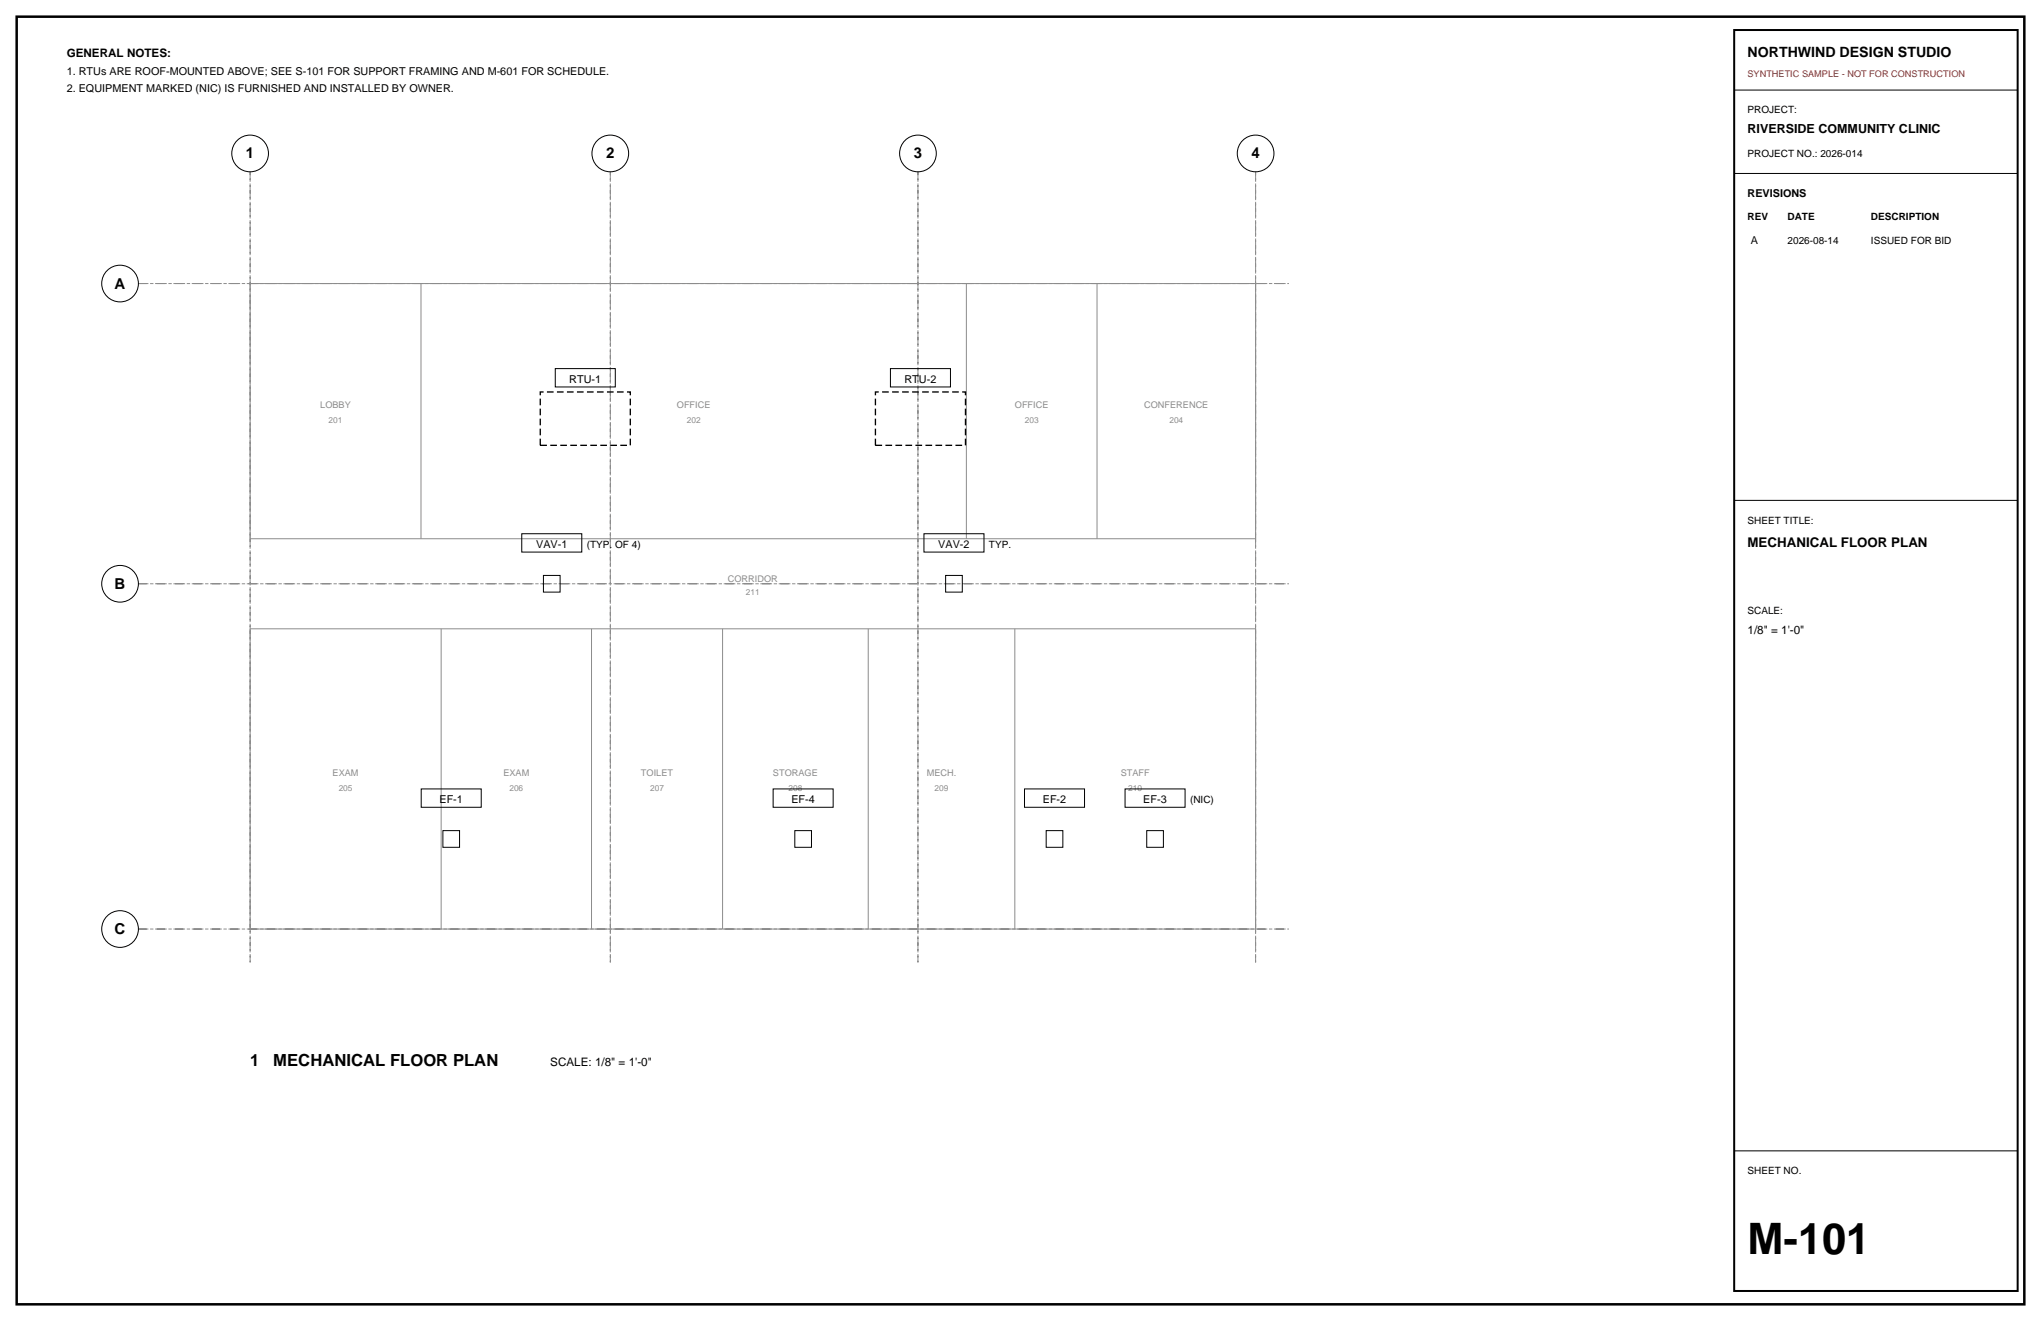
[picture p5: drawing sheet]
<svg xmlns="http://www.w3.org/2000/svg" width="432mm" height="279mm" viewBox="0 0 432 279" stroke-linecap="round" stroke-linejoin="round" font-family="sans-serif">
<defs><g id="words">
<text font-size="9.2" x="369.7" y="265.3">M-101</text>
<g font-size="3.5">
<text x="52.9" y="225.4">1</text>
<text x="57.8" y="225.4">MECHANICAL FLOOR PLAN</text>
</g>
<g font-size="3.2">
<text x="52" y="33.5">1</text>
<text x="128.2" y="33.5">2</text>
<text x="193.3" y="33.5">3</text>
<text x="264.8" y="33.5">4</text>
<text x="24.3" y="61">A</text>
<text x="24.3" y="124.5">B</text>
<text x="24.3" y="197.6">C</text>
</g>
<text font-size="3" x="369.7" y="12">NORTHWIND DESIGN STUDIO</text>
<text font-size="2.8" x="369.7" y="115.7">MECHANICAL FLOOR PLAN</text>
<text font-size="2.6" x="369.7" y="28.2">RIVERSIDE COMMUNITY CLINIC</text>
<g font-size="2.5">
<text x="14.1" y="12">GENERAL NOTES:</text>
<text x="369.7" y="134.1">1/8&quot; = 1'-0&quot;</text>
<text x="116.4" y="225.4">SCALE: 1/8&quot; = 1'-0&quot;</text>
</g>
<g font-size="2.3">
<text x="14.1" y="15.9">1. RTUs ARE ROOF-MOUNTED ABOVE; SEE S-101 FOR SUPPORT FRAMING AND M-601 FOR SCHEDULE.</text>
<text x="14.1" y="19.4">2. EQUIPMENT MARKED (NIC) IS FURNISHED AND INSTALLED BY OWNER.</text>
<text x="369.7" y="41.6">REVISIONS</text>
<text x="370.4" y="51.5">A</text>
<text x="120.4" y="81">RTU-1</text>
<text x="191.4" y="81">RTU-2</text>
<text x="113.4" y="115.9">VAV-1</text>
<text x="198.5" y="115.9">VAV-2</text>
<text x="93" y="169.9">EF-1</text>
<text x="167.4" y="169.9">EF-4</text>
<text x="220.6" y="169.9">EF-2</text>
<text x="241.9" y="169.9">EF-3</text>
</g>
<g font-size="2.1">
<text x="369.7" y="24">PROJECT:</text>
<text x="369.7" y="33.2">PROJECT NO.: 2026-014</text>
<text x="369.7" y="46.6">REV</text>
<text x="378.2" y="46.6">DATE</text>
<text x="395.8" y="46.6">DESCRIPTION</text>
<text x="378.2" y="51.5">2026-08-14</text>
<text x="395.8" y="51.5">ISSUED FOR BID</text>
<text x="369.7" y="110.8">SHEET TITLE:</text>
<text x="124.1" y="115.9">(TYP. OF 4)</text>
<text x="209.2" y="115.9">TYP.</text>
<text x="369.7" y="129.8">SCALE:</text>
<text x="251.8" y="169.9">(NIC)</text>
<text x="369.7" y="248.4">SHEET NO.</text>
</g>
<text font-size="1.9" fill="#d90d0d" x="369.7" y="16.2">SYNTHETIC SAMPLE - NOT FOR CONSTRUCTION</text>
<g font-size="1.9" fill="#8c8c8c">
<text x="67.8" y="86.3">LOBBY</text>
<text x="143.2" y="86.3">OFFICE</text>
<text x="214.7" y="86.3">OFFICE</text>
<text x="242.1" y="86.3">CONFERENCE</text>
<text x="154" y="123.1">CORRIDOR</text>
<text x="70.4" y="164">EXAM</text>
<text x="106.5" y="164">EXAM</text>
<text x="135.6" y="164">TOILET</text>
<text x="163.5" y="164">STORAGE</text>
<text x="196.1" y="164">MECH.</text>
<text x="237.1" y="164">STAFF</text>
</g>
<g font-size="1.8" fill="#8c8c8c">
<text x="69.5" y="89.4">201</text>
<text x="145.3" y="89.4">202</text>
<text x="216.8" y="89.4">203</text>
<text x="247.4" y="89.4">204</text>
<text x="157.8" y="125.9">211</text>
<text x="71.7" y="167.2">205</text>
<text x="107.8" y="167.2">206</text>
<text x="137.5" y="167.2">207</text>
<text x="166.8" y="167.2">208</text>
<text x="197.7" y="167.2">209</text>
<text x="238.7" y="167.2">210</text>
</g>
</g></defs>
<path d="M3.5 3.5h424.8v272.4h-424.8z" fill="none" stroke="#000" stroke-width=".53"/>
<path d="M52.9 36.3v167.3zM129.1 36.3v167.3zM194.2 36.3v167.3zM265.6 36.3v167.3zM29.3 60h243.4zM29.3 123.5h243.4zM29.3 196.5h243.4z" fill="none" stroke="#8c8c8c" stroke-width=".21" stroke-dasharray="2.1 .7 .4 .7" stroke-linecap="butt"/>
<g fill="none" stroke="#000" stroke-width=".21">
<path d="M366.9 19.1h60zM366.9 36.7h60zM117.5 78h12.7v3.8h-12.7zM188.4 78h12.7v3.8h-12.7zM110.4 112.9h12.7v3.9h-12.7zM195.5 112.9h12.7v3.9h-12.7zM366.9 105.8h60zM115 121.7h3.5v3.5h-3.5zM200.1 121.7h3.5v3.5h-3.5zM89.1 166.9h12.7v3.8h-12.7zM93.7 175.7h3.5v3.5h-3.5zM163.6 166.9h12.7v3.8h-12.7z"/>
<path d="M168.2 175.7h3.5v3.5h-3.5zM216.7 166.9h12.7v3.8h-12.7zM221.3 175.7h3.6v3.5h-3.6zM238 166.9h12.7v3.8h-12.7zM242.6 175.7h3.5v3.5h-3.5zM366.9 243.4h60z"/>
<circle cx="52.9" cy="32.5" r="3.9"/>
<circle cx="129.1" cy="32.5" r="3.9"/>
<circle cx="194.2" cy="32.5" r="3.9"/>
<circle cx="265.6" cy="32.5" r="3.9"/>
<circle cx="25.4" cy="60" r="3.9"/>
<circle cx="25.4" cy="123.5" r="3.9"/>
<circle cx="25.4" cy="196.5" r="3.9"/>
</g>
<g fill="none" stroke="#8c8c8c" stroke-width=".21">
<path d="M52.9 60h212.7zM52.9 60v53.9zM89.1 60v53.9zM204.4 60v53.9zM232.1 60v53.9zM265.6 60v53.9zM52.9 113.9h212.7zM52.9 133v63.5zM52.9 133h212.7zM93.3 133v63.5zM125.1 133v63.5zM152.9 133v63.5z"/>
<path d="M183.7 133v63.5zM214.7 133v63.5zM265.6 133v63.5zM52.9 196.5h212.7z"/>
</g>
<path d="M114.3 82.9h19v11.3h-19zM185.2 82.9h19.1v11.3h-19.1z" fill="none" stroke="#000" stroke-width=".28" stroke-dasharray="1.4 .7" stroke-linecap="butt"/>
<path d="M366.9 6.4h60v266.6h-60z" fill="none" stroke="#000" stroke-width=".42"/>
<use href="#words"/>
</svg>
